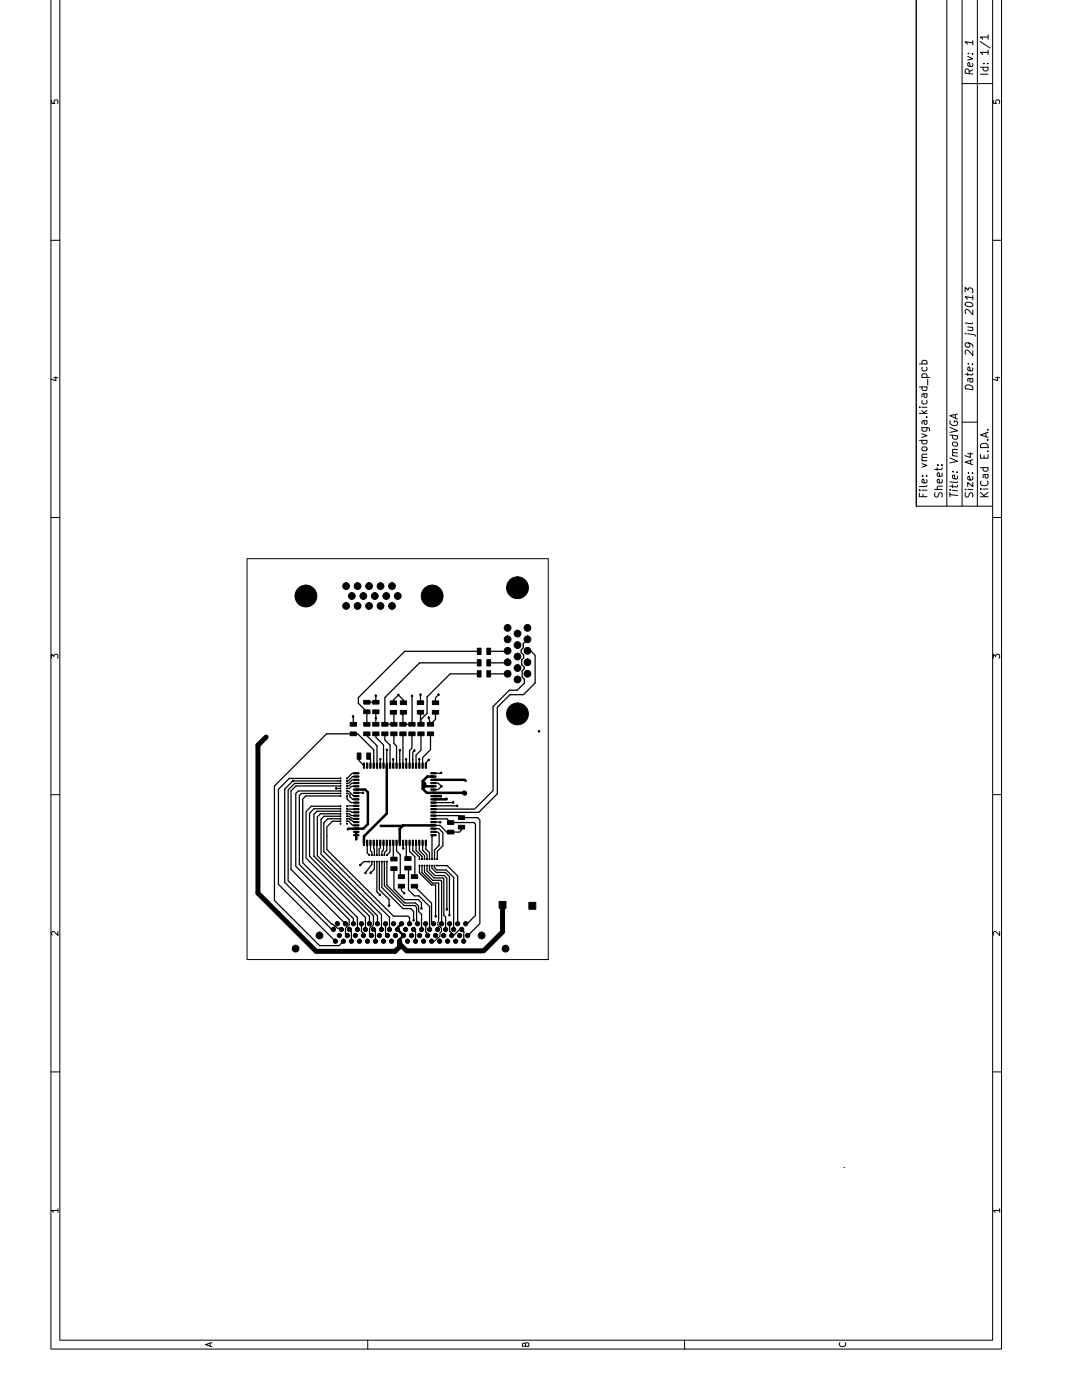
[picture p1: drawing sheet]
<svg xmlns="http://www.w3.org/2000/svg" width="216mm" height="279mm" viewBox="0 0 216 279" stroke-linecap="round" stroke-linejoin="round" font-family="sans-serif">
<g fill="none" stroke="#000" stroke-width=".2">
<path d="M10.2 -.1v269.3h189.6v-269.2M11.9 -.1v267.6h186.2v-267.5M182.8 0v101h15.3M188.9 0v101M192 0v101M195 0v101M10.3 20v.6l.6 .1-.1-.2v-.4l.2-.2 .4 .1 .2 .2-.2 .5M192 16.7h6.1M193.1 11.2l1 .5-1 .3M193.2 10.7h.1M193.4 14.7l-.1-.7-.2-.2h-.4l-.1 .2v.6l1.5 .2M194 10.8h.1"/>
<path d="M194 12.7l.1 .4-.2 .2-.7-.2v-.5l.3-.1 .1 .8M194.1 8.5l-1.5-.1 .4 .4M194.1 8.1v.9M194.1 13.9l-.7 .4M195.6 8.3l1.9 1.3M195.6 14.8h1.6M195.6 13.4h1.6M196.2 13.4l-.1 .5 .3 .2 .7-.1v-.6M196.2 12.7h.2M197 12.7h.2M197.2 10.4h-1.6l.5 .5M197.2 7.4h-1.6l.5 .4"/>
<path d="M197.2 7v.8M197.2 10v.9M198.2 20v.6l.6 .1-.1-.2v-.4l.2-.2 .5 .1 .1 .2-.1 .5M10.2 48h1.7M192.6 58.3v-1l.6 .6 .1-.4 .7 .1 .1 .2-.1 .7M194.1 59.4l-1.5-.2 .4 .5M194.1 59v.8M198.1 48h1.7M10.7 75.4h.9M11.1 75.2v.8l-.9-.3M183.4 77.2h1.6M183.4 72.6h1.6"/>
<path d="M184 75.3h1.5M184 79.9v.4l.2 .3 .7-.1v-.6M184 77.2v.4l.2 .3 .7-.1v-.6M184 73.3v.4l.2 .3 .7-.1v-.6M184 75.3v-.4l.2-.3 .7 .1v.6M184 72.6v-.4l.2-.3 .7 .2v.5M184.3 78.6l.1 .5 .2 .2 .4-.2-.1-.5M185 78.6l-1 .1v.5M185.1 75.7v1.1M192.6 66.6h.1M192.7 60.5a.8 .8 0 0 1 .9-.2 .8 .8 0 0 1 .4 .8 .8 .8 0 0 1-.9 .2 .8 .8 0 0 1-.4-.8zM192.7 77a.88 .88 0 0 1 1-.1 .88 .88 0 0 1 .4 .9l-1.5-.2z"/>
<path d="M193.1 66.6l1.3 .2 .2 .3M193.1 74.4v.6M193.1 65.2l1 .2M193.2 72.6h.1M193.2 68.4l.3 .4v.3l-.3 .2-.5-.2-.1-.4 .1-.2a1.12 1.12 0 0 1 1.4 .5v.3M193.5 75.5l.1 .7 .3 .1 .2-.2-.1-.5M194 72.7h.1M194 65.3l.1 .3-.1 .3h-.9M194 73.4v.6h-.7l-.2-.3 .1-.4h.3l.1 .7M194.1 74.5l-.2 .3-1.3-.1M194.1 75.6h-.9v.5M194.1 64.4l-.2 .2-1.3-.2"/>
<path d="M194.1 70v1l-1.1-1.1h-.3l-.1 .2 .1 .6M194.1 61.9v.9l-1.1-1.1-.3 .1-.1 .2 .1 .6M198.6 75.4h.9M199 75.2v.8l-.9-.3M183.4 81.3h.2M183.4 82.5h1.6M183.4 97.8h.2M183.4 98.4v.7h1.6M183.4 87.9h1.6M184 81.9l.5 .6M184 81.3h1M184 92.5l1 .4-1 .4"/>
<path d="M184 86.6l1 .3-1 .4M184 85.3h1.2l.3 .3-.1 .4M184 97.8h1M184 91.9h1M184 87.9v.4l.2 .3 .7-.1v-.6M184 85.3v.5l.2 .3 .7-.2v-.6M184 95h.2M184.1 89.3h.7l.2 .2-.1 .3-.2 .2-.6-.1-.1-.2zM184.2 98.6v.5M184.3 84l.1 .5 .2 .2 .4-.2-.1-.5M184.8 95h.2M184.8 83.2h.2"/>
<path d="M184.9 95.7l.1 .5-.2 .2-.8-.1v-.6l.3-.1 .2 .8M185 81.9l-.6 .5M185 90.6l-1 .1v.4l.2 .2M185 96.9l-.2 .2h-1.4M185 84h-1v.6M185 91.3l-1 .1v.3l.1 .2M186.5 97.7h1.5M186.6 98.3l-.1 .6 .3 .3 .3-.1 .3-.7h.5l.1 .2-.1 .6M187 93.3v.6M187.1 92.8h.1M187.9 92.8h.1M187.9 95.7l.1 .5-.2 .2-.7-.1v-.6l.3-.1 .1 .8"/>
<path d="M187.9 94.4l.1 .4-.2 .3-.7-.1v-.6l.3-.1 .1 .8M188 93.3l-.2 .4h-1.3M188 97l-.9 .1-.1 .4 .1 .2M189.5 91.4l1.6 .7-1.6 .3M189.5 85.3l1.6 .7-1.6 .3M189.5 86.8l1.6 .2M189.5 97.8h.2M189.5 98.3v.8M189.5 98.7l1.6 .2M189.6 84a.78 .78 0 0 0 .5 .9 .78 .78 0 0 0 1-.4l-.2-.4-.5-.1v.3M190 90.9l1.1 .2M190.1 96.7v.6"/>
<path d="M190.1 97.8l1 .1M190.1 86.9l-.1 .4 .3 .3h.7v-.6M190.1 94.1h.2M190.1 88.3l.2-.1 .6 .2 .2 .2-.1 .3-.2 .2-.6-.2-.2-.2zM190.6 82.7v.8M190.9 94.2h.2M191 95l.1 .4-.3 .2-.7-.2v-.5l.3-.1 .2 .8M191.1 89.7h-1a.38 .38 0 0 0 .2 .6M191.1 82.6l-1.6 .4 1.6 .7M191.1 90.4h-1l-.1 .3 .2 .2M191.1 96.9l-.3 .3-1.3-.2M191.1 96.1l-.3 .2-1.3-.1"/>
<path d="M192 84.3h3M192.6 97.7h.1M192.7 98.3l-.1 .6 .3 .3 .3-.1 .3-.7h.5l.1 .2-.1 .6M193.1 90.6h1M193.1 97.7h1M193.2 94.4h.1M193.6 90.3v1l-1.1-.4M193.7 91.9v.7M194 94.4h.1M194 95.1l.1 .5-.2 .2-.7-.1v-.6h.3l.1 .7M194.1 91.7l-1.5 .5 1.5 .5M194.1 96.3v.8l-1-.8v.8"/>
<path d="M195.6 97.6h.2M195.6 98.3l.9 .8M195.6 90.7v.7h1.6v-.7M195.6 99.1h1.6M195.6 93.3h1.6M195.8 96a.61 .61 0 0 0 0 .8 .61 .61 0 0 0 .7 .2 .57 .57 0 0 0 .6-.3 .57 .57 0 0 0-.1-.7M195.9 88.6a.8 .8 0 0 1 .9-.1 .8 .8 0 0 1 .4 .8h-1.6v-.3zM196.1 97.6h1.1M196.2 93.3l-.1 .5 .3 .2 .7-.1v-.6M196.4 90.9v.5M196.5 94.7l.1 .5 .2 .2 .4-.2-.1-.5M196.7 86.4v.8"/>
<path d="M197 90.1h.2M197 87.8h.2M197 85.8h.2M197.2 94.7l-1 .1v.6M197.2 86.3l-1.6 .5 1.6 .5M197.2 98.3l-.9 .6M10.2 103.3h1.7M49.3 111.5v80M49.3 111.5h60M109.4 111.5v80h-60.1M198.1 103.3h1.7M10.3 131.4v-.8l.5 .4 .1-.4h.5l.2 .2-.2 .6"/>
<path d="M198.2 131.4v-.8l.5 .4 .1-.4h.6l.1 .2-.1 .6M10.2 158.6h1.7M198.1 158.6h1.7M11.6 185.9v.8l-.9-.8-.4 .2 .1 .5M66.7 184.7l.2 .2M66.8 184.8h.1M66.9 184.9h.1M67 184.9l.3 .3M67.1 185.1h.1M67.9 185.3l.2 .2M68.9 185.3h.1M69.6 183.4l.1 .1"/>
<path d="M69.7 184.6l-.8 .7M72.8 183l.1 .1M74.2 184.9h.1M74.5 184.6l-.8 .7M74.6 182.8l-.1 .1M87.3 187.2l-.6 .7h-.6M87.3 187.2h.1M87.5 183.4l-.1 1.2 .3 .3M87.7 184.9h.1M87.7 184.9l.4 .3v.7l-.3 .3v.6l-.4 .4M89.2 181.5h.1M109.2 191.5h.1"/>
<path d="M199.5 185.9v.8l-.9-.8-.4 .2 .1 .5M10.2 213.9h1.7M198.1 213.9h1.7M168.4 233h.1M11.6 241.6h-1.3l.4 .3M11.6 241.2v.7M199.5 241.6h-1.3l.4 .3M199.5 241.2v.7M41.9 268v.7M42.3 267.9l-1.3 .5 1.3 .4M73.4 267.5v1.7M104.9 268.3l.2-.3 .4 .2v.5h-1.3l.2-.6h.4l.1 .6"/>
<path d="M136.6 267.5v1.7M167.6 268a.6 .6 0 0 0 .4 .8 .6 .6 0 0 0 .7-.6l-.1-.2"/>
</g>
<g fill="#000" stroke="#000" stroke-width=".2">
<path d="M72.6 139.8h1.2v.7h-1.2zM74.4 139.8h1.2v.7h-1.2zM77.9 139.9h1.2v.7h-1.2zM79.9 139.9h1.2v.7h-1.2zM83.3 139.9h1.2v.7h-1.2zM86.3 139.9h1.2v.7h-1.2zM95.2 129.4h.8v1.2h-.8zM95.2 131.7h.8v1.2h-.8zM95.2 133.9h.8v1.2h-.8zM97.1 129.4h.8v1.2h-.8zM97.1 131.7h.8v1.2h-.8zM97.1 133.9h.8v1.2h-.8z"/>
<path d="M67.9 157.7h.1v.2h-.1zM67.9 155.8h.1v.1h-.1zM67.9 156.2h.1v.2h-.1zM67.9 156.7h.1v.2h-.1zM67.9 155.2h.1v.3h-.1zM67.9 157.2h.1v.3h-.1zM67.9 158.8h.1v.2h-.1zM67.9 158.2h.1v.3h-.1zM69.2 158.2h.1v.3h-.1zM69.2 158.8h.1v.2h-.1zM69.2 157.2h.1v.3h-.1zM69.2 155.2h.1v.3h-.1z"/>
<path d="M69.2 156.7h.1v.2h-.1zM69.2 156.2h.1v.2h-.1zM69.2 155.8h.1v.1h-.1zM69.2 157.7h.1v.2h-.1zM70.6 154.2h1v.2h-1zM70.6 154.9h1v.2h-1zM70.6 155.5h1v.2h-1zM70.6 156.2h1v.2h-1zM70.6 156.8h1v.3h-1zM70.6 157.5h1v.2h-1zM70.6 158.1h1v.3h-1zM70.6 158.8h1v.2h-1z"/>
<path d="M70.6 159.4h1v.3h-1zM69.9 146.1h1.2v.7h-1.2zM69.9 144.2h1.2v.7h-1.2zM71.3 150.3h.7v1.2h-.7zM72.5 152.3h.2v1h-.2zM72.6 141.7h1.2v.7h-1.2zM72.6 144.2h1.2v.7h-1.2zM72.6 146.1h1.2v.7h-1.2zM73.2 152.3h.2v1h-.2zM73.2 150.3h.7v1.2h-.7zM73.8 152.3h.3v1h-.3zM74.4 141.7h1.2v.7h-1.2z"/>
<path d="M74.4 144.2h1.2v.7h-1.2zM74.4 146.1h1.2v.7h-1.2zM74.5 152.3h.2v1h-.2zM75.1 152.3h.3v1h-.3zM75.8 152.3h.2v1h-.2zM76.2 144.2h1.2v.7h-1.2zM76.2 146.1h1.2v.7h-1.2zM76.4 152.3h.3v1h-.3zM77.1 152.3h.2v1h-.2zM77.7 152.3h.3v1h-.3zM77.9 141.8h1.2v.7h-1.2zM78 144.2h1.2v.7h-1.2z"/>
<path d="M78 146.1h1.2v.7h-1.2zM78.4 152.3h.2v1h-.2zM79 152.3h.2v1h-.2zM79.6 152.3h.3v1h-.3zM79.8 144.2h1.2v.7h-1.2zM79.8 146.1h1.2v.7h-1.2zM79.9 141.8h1.2v.7h-1.2zM80.3 152.3h.2v1h-.2zM80.9 152.3h.3v1h-.3zM81.6 144.2h1.2v.7h-1.2zM81.6 146.1h1.2v.7h-1.2zM81.6 152.3h.2v1h-.2z"/>
<path d="M82.2 152.3h.3v1h-.3zM82.9 152.3h.2v1h-.2zM83.3 141.8h1.2v.7h-1.2zM83.4 144.2h1.2v.7h-1.2zM83.4 146.1h1.2v.7h-1.2zM83.5 152.3h.3v1h-.3zM84.2 152.3h.2v1h-.2zM84.9 152.3h.2v1h-.2zM85.3 144.2h1.2v.7h-1.2zM85.3 146.1h1.2v.7h-1.2zM86 159.4h1v.3h-1zM86 158.8h1v.2h-1z"/>
<path d="M86 158.1h1v.3h-1zM86 157.5h1v.2h-1zM86 156.8h1v.3h-1zM86 156.2h1v.2h-1zM86 155.5h1v.2h-1zM86 154.9h1v.2h-1zM86 154.2h1v.2h-1zM86.3 141.8h1.2v.7h-1.2zM67.9 163.3h.1v.2h-.1zM67.9 161.3h.1v.2h-.1zM67.9 161.8h.1v.2h-.1zM67.9 162.3h.1v.2h-.1z"/>
<path d="M67.9 160.8h.1v.2h-.1zM67.9 162.8h.1v.2h-.1zM67.9 164.3h.1v.2h-.1zM67.9 163.8h.1v.2h-.1zM69.2 163.8h.1v.2h-.1zM69.2 164.3h.1v.2h-.1zM69.2 162.8h.1v.2h-.1zM69.2 160.8h.1v.2h-.1zM69.2 162.3h.1v.2h-.1zM69.2 161.8h.1v.2h-.1zM69.2 161.3h.1v.2h-.1zM69.2 163.3h.1v.2h-.1z"/>
<path d="M70.6 160.1h1v.2h-1zM70.6 160.7h1v.2h-1zM70.6 161.3h1v.3h-1zM70.6 162h1v.2h-1zM70.6 162.6h1v.3h-1zM70.6 163.3h1v.2h-1zM70.6 163.9h1v.3h-1zM70.6 164.6h1v.2h-1zM70.6 165.2h1v.3h-1zM70.6 165.9h1v.2h-1zM70.6 166.6h1v.2h-1zM72.5 167.7h.2v1h-.2z"/>
<path d="M73.2 167.7h.2v1h-.2zM73.6 170.6h.2v.1h-.2zM73.6 171.9h.2v.1h-.2zM73.8 167.7h.3v1h-.3zM74.1 171.9h.2v.1h-.2zM74.1 170.6h.2v.1h-.2zM74.5 167.7h.2v1h-.2zM74.6 170.6h.2v.1h-.2zM74.6 171.9h.2v.1h-.2zM75.1 170.6h.2v.1h-.2zM75.1 171.9h.2v.1h-.2zM75.1 167.7h.3v1h-.3z"/>
<path d="M75.6 170.6h.2v.1h-.2zM75.6 171.9h.2v.1h-.2zM75.8 167.7h.2v1h-.2zM76.1 171.9h.2v.1h-.2zM76.1 170.6h.2v.1h-.2zM76.4 167.7h.3v1h-.3zM76.6 170.6h.2v.1h-.2zM76.6 171.9h.2v.1h-.2zM77.1 167.7h.2v1h-.2zM77.1 170.6h.2v.1h-.2zM77.1 171.9h.2v.1h-.2zM77.7 167.7h.3v1h-.3z"/>
<path d="M78 171.1h1.2v.7h-1.2zM78 173h1.2v.7h-1.2zM78.4 167.7h.2v1h-.2zM79 167.7h.2v1h-.2zM79.5 174.6h1.2v.7h-1.2zM79.5 176.5h1.2v.7h-1.2zM79.6 167.7h.3v1h-.3zM80.3 167.7h.2v1h-.2zM80.8 171h1.2v.7h-1.2zM80.8 172.9h1.2v.7h-1.2zM80.9 167.7h.3v1h-.3zM81.6 167.7h.2v1h-.2z"/>
<path d="M82.1 174.6h1.2v.7h-1.2zM82.1 176.5h1.2v.7h-1.2zM82.2 167.7h.3v1h-.3zM82.9 167.7h.2v1h-.2zM83.5 167.7h.3v1h-.3zM83.6 172.7h.2v.1h-.2zM83.6 171.4h.2v.1h-.2zM84.2 167.7h.2v1h-.2zM84.1 172.7h.2v.1h-.2zM84.1 171.4h.2v.1h-.2zM84.6 171.4h.2v.1h-.2zM84.6 172.7h.2v.1h-.2z"/>
<path d="M84.9 167.7h.2v1h-.2zM85.1 172.7h.2v.1h-.2zM85.1 171.4h.2v.1h-.2zM85.6 172.7h.2v.1h-.2zM85.6 171.4h.2v.1h-.2zM86 166.6h1v.2h-1zM86 165.9h1v.2h-1zM86 165.2h1v.3h-1zM86 164.6h1v.2h-1zM86 163.9h1v.3h-1zM86 163.3h1v.2h-1zM86 162.6h1v.3h-1z"/>
<path d="M86 162h1v.2h-1zM86 161.3h1v.3h-1zM86 160.7h1v.2h-1zM86 160.1h1v.2h-1zM86.1 172.7h.2v.1h-.2zM86.1 171.4h.2v.1h-.2zM86.6 171.4h.2v.1h-.2zM86.6 172.7h.2v.1h-.2zM87.1 172.7h.2v.1h-.2zM87.1 171.4h.2v.1h-.2zM89.3 163.8h1.3v.7h-1.3zM89.3 165.7h1.3v.7h-1.3z"/>
<path d="M91.5 162.8h1.2v.7h-1.2zM91.5 164.7h1.2v.8h-1.2zM99.6 179.9h1.4v1.4h-1.4zM105.5 180.1h1.4v1.4h-1.4z"/>
<circle cx="61" cy="119" r="2.18"/>
<circle cx="69.1" cy="117" r=".67"/>
<circle cx="70.2" cy="119" r=".67"/>
<circle cx="71.3" cy="117" r=".67"/>
<circle cx="72.5" cy="119" r=".67"/>
<circle cx="73.6" cy="117" r=".67"/>
<circle cx="74.8" cy="119" r=".67"/>
<circle cx="75.9" cy="117" r=".67"/>
<circle cx="77.1" cy="119" r=".67"/>
<circle cx="78.2" cy="117" r=".67"/>
<circle cx="79.4" cy="119" r=".67"/>
<circle cx="86.2" cy="119" r="2.18"/>
<circle cx="103.3" cy="117.3" r="2.18"/>
<circle cx="69.1" cy="120.9" r=".67"/>
<circle cx="71.3" cy="120.9" r=".67"/>
<circle cx="73.6" cy="120.9" r=".67"/>
<circle cx="75" cy="138.9" r=".15"/>
<circle cx="75.9" cy="120.9" r=".67"/>
<circle cx="78.2" cy="120.9" r=".67"/>
<circle cx="79.5" cy="138.7" r=".15"/>
<circle cx="82.2" cy="138.9" r=".15"/>
<circle cx="83.9" cy="138.7" r=".15"/>
<circle cx="87.5" cy="138.7" r=".15"/>
<circle cx="101.3" cy="125.3" r=".67"/>
<circle cx="101.3" cy="127.6" r=".67"/>
<circle cx="101.3" cy="132.2" r=".67"/>
<circle cx="101.3" cy="129.9" r=".67"/>
<circle cx="101.3" cy="134.5" r=".67"/>
<circle cx="103.3" cy="128.7" r=".67"/>
<circle cx="103.3" cy="135.6" r=".67"/>
<circle cx="103.3" cy="133.3" r=".67"/>
<circle cx="103.3" cy="126.4" r=".67"/>
<circle cx="103.3" cy="131" r=".67"/>
<circle cx="105.2" cy="134.5" r=".67"/>
<circle cx="105.2" cy="127.6" r=".67"/>
<circle cx="105.2" cy="129.9" r=".67"/>
<circle cx="105.2" cy="125.3" r=".67"/>
<circle cx="105.2" cy="132.2" r=".67"/>
<circle cx="53.1" cy="147.1" r=".15"/>
<circle cx="58.5" cy="155.9" r=".15"/>
<circle cx="67.1" cy="157.4" r=".15"/>
<circle cx="70.4" cy="143" r=".15"/>
<circle cx="72.4" cy="158.2" r=".15"/>
<circle cx="75" cy="143.3" r=".15"/>
<circle cx="75.9" cy="151.5" r=".15"/>
<circle cx="77.2" cy="149.7" r=".15"/>
<circle cx="78.4" cy="151.6" r=".15"/>
<circle cx="79.8" cy="149.7" r=".15"/>
<circle cx="81" cy="151.6" r=".15"/>
<circle cx="82.7" cy="149.8" r=".15"/>
<circle cx="83.7" cy="151.5" r=".15"/>
<circle cx="85.6" cy="151.7" r=".15"/>
<circle cx="85.6" cy="143.2" r=".15"/>
<circle cx="87.9" cy="158.9" r=".15"/>
<circle cx="88" cy="154.3" r=".15"/>
<circle cx="88.1" cy="156.9" r=".15"/>
<circle cx="89.1" cy="159.4" r=".15"/>
<circle cx="92.7" cy="158.3" r=".15"/>
<circle cx="92.9" cy="155.8" r=".15"/>
<circle cx="103.3" cy="142.5" r="2.18"/>
<circle cx="107.6" cy="146" r=".15"/>
<circle cx="69.4" cy="165.5" r=".15"/>
<circle cx="71.1" cy="167.5" r=".15"/>
<circle cx="71.9" cy="172.6" r=".15"/>
<circle cx="72.9" cy="174.2" r=".15"/>
<circle cx="74" cy="174.2" r=".15"/>
<circle cx="75.8" cy="178.6" r=".15"/>
<circle cx="76" cy="164.8" r=".15"/>
<circle cx="80.5" cy="169.3" r=".15"/>
<circle cx="80.7" cy="178.3" r=".15"/>
<circle cx="87.8" cy="164.1" r=".15"/>
<circle cx="90.4" cy="160.1" r=".15"/>
<circle cx="91.2" cy="160.8" r=".15"/>
<circle cx="55.5" cy="182.3" r=".15"/>
<circle cx="59" cy="189.3" r=".67"/>
<circle cx="63.7" cy="186.7" r=".67"/>
<circle cx="66.5" cy="185.5" r=".43"/>
<circle cx="66.9" cy="187.8" r=".43"/>
<circle cx="67.3" cy="184.4" r=".43"/>
<circle cx="67.7" cy="186.7" r=".43"/>
<circle cx="68.1" cy="185.5" r=".43"/>
<circle cx="68.5" cy="187.8" r=".43"/>
<circle cx="68.9" cy="184.4" r=".43"/>
<circle cx="69.3" cy="186.7" r=".43"/>
<circle cx="69.7" cy="185.5" r=".43"/>
<circle cx="70.1" cy="187.8" r=".43"/>
<circle cx="70.5" cy="184.4" r=".43"/>
<circle cx="70.9" cy="186.7" r=".43"/>
<circle cx="71.3" cy="185.5" r=".43"/>
<circle cx="71.7" cy="187.8" r=".43"/>
<circle cx="72.1" cy="184.4" r=".43"/>
<circle cx="72.5" cy="186.7" r=".43"/>
<circle cx="72.9" cy="185.5" r=".43"/>
<circle cx="73.3" cy="187.8" r=".43"/>
<circle cx="73.7" cy="184.4" r=".43"/>
<circle cx="74.1" cy="186.7" r=".43"/>
<circle cx="74.5" cy="185.5" r=".43"/>
<circle cx="74.9" cy="187.8" r=".43"/>
<circle cx="75.3" cy="184.4" r=".43"/>
<circle cx="75.7" cy="186.7" r=".43"/>
<circle cx="76.1" cy="185.5" r=".43"/>
<circle cx="76.5" cy="187.8" r=".43"/>
<circle cx="76.9" cy="184.4" r=".43"/>
<circle cx="77.3" cy="186.7" r=".43"/>
<circle cx="77.6" cy="180.8" r=".15"/>
<circle cx="77.7" cy="185.5" r=".43"/>
<circle cx="78.1" cy="187.8" r=".43"/>
<circle cx="78.5" cy="184.4" r=".43"/>
<circle cx="78.9" cy="186.7" r=".43"/>
<circle cx="79.3" cy="185.5" r=".43"/>
<circle cx="79.7" cy="187.8" r=".43"/>
<circle cx="80.1" cy="184.4" r=".43"/>
<circle cx="80.5" cy="186.7" r=".43"/>
<circle cx="80.9" cy="185.5" r=".43"/>
<circle cx="81.3" cy="187.8" r=".43"/>
<circle cx="81.7" cy="184.4" r=".43"/>
<circle cx="82.1" cy="186.7" r=".43"/>
<circle cx="82.5" cy="185.5" r=".43"/>
<circle cx="82.5" cy="183.7" r=".15"/>
<circle cx="82.9" cy="187.8" r=".43"/>
<circle cx="83.3" cy="184.4" r=".43"/>
<circle cx="83.7" cy="186.7" r=".43"/>
<circle cx="84.1" cy="181.3" r=".15"/>
<circle cx="84.1" cy="185.5" r=".43"/>
<circle cx="84.5" cy="187.8" r=".43"/>
<circle cx="84.9" cy="184.4" r=".43"/>
<circle cx="85.3" cy="186.7" r=".43"/>
<circle cx="85.7" cy="185.5" r=".43"/>
<circle cx="86.1" cy="187.8" r=".43"/>
<circle cx="86.5" cy="184.4" r=".43"/>
<circle cx="86.9" cy="186.7" r=".43"/>
<circle cx="86.9" cy="182.9" r=".15"/>
<circle cx="87.3" cy="185.5" r=".43"/>
<circle cx="87.7" cy="187.8" r=".43"/>
<circle cx="88.1" cy="184.4" r=".43"/>
<circle cx="88.5" cy="186.7" r=".43"/>
<circle cx="88.9" cy="185.5" r=".43"/>
<circle cx="89.2" cy="181.5" r=".15"/>
<circle cx="89.3" cy="187.8" r=".43"/>
<circle cx="89.7" cy="182.6" r=".15"/>
<circle cx="89.7" cy="184.4" r=".43"/>
<circle cx="90.1" cy="186.7" r=".43"/>
<circle cx="90.5" cy="185.5" r=".43"/>
<circle cx="90.9" cy="187.8" r=".43"/>
<circle cx="91.3" cy="184.4" r=".43"/>
<circle cx="91.7" cy="186.7" r=".43"/>
<circle cx="92.1" cy="185.5" r=".43"/>
<circle cx="92.5" cy="187.8" r=".43"/>
<circle cx="92.9" cy="184.4" r=".43"/>
<circle cx="93.3" cy="186.7" r=".43"/>
<circle cx="96.1" cy="186.7" r=".67"/>
<circle cx="100.9" cy="189.3" r=".67"/>
</g>
<g fill="none" stroke="#000" stroke-width=".25">
<path d="M75 138.9v1.2h-1.8M82.2 138.9v5.6h-1.8l.1-2.3M83.9 138.7v1.5M87.5 138.7l-.6 .6v.9M95.6 134.5h-5.8l-4.6 4.6v3.3l-1.2 1.2v.9l-.1-2.4M95.6 130h-14.8l-9.3 9.2v1.2l1.7 1.7v2.4M95.6 132.3h-11.9l-6.9 6.9v5.3h1.8l-.1-2.3M101.3 129.9l-3.8 .1M101.3 132.2l-.1 .1h-3.7M101.3 134.5h-3.8M105.2 127.6l-.8 .8v.9l-.4 .4v.5l.5 .5v.6l-.4 .4v.9l.5 .5v.4l-.4 .4v1.2l.4 .5v.7l-1.4 1.4h-1.6l-3.2 3.3v16.8l-3.7 3.7h-8.2M105.2 129.9h.7l.9 .9v5.5l-2.4 2.3h-2.6l-2.6 2.6v17.2l-3.7 3.7h-9"/>
<path d="M67.1 157.3h.8M67.4 155.9h.5M67.4 155.9h-9l-1.6 1.6v18.6l9.4 9.4h.3M67.9 155.3h-10.2l-2.1 2.2v19l11.3 11.3M67.9 156.3h-9.1l-1.3 1.4v18l8.6 8.7 .6 .3M67.9 157.9h-8.4l-.5 .5v14.5l10.6 10.5M68 158.9h-7l-.6 .6v12.7l10.9 10.9v2.4M68 158.3h-7.8l-.5 .5v13.7l10.8 10.8v1.1M68 156.8h-8.9l-1 1.1v15.6l10.8 10.8M69.3 158.4h.2l.3 .3v.3l.6 .5h.7M69.3 158.9v.6l.7 .7h1.1M69.3 157.9h.2l1.1 1h.5"/>
<path d="M70.4 143l.1 1.5M71.1 158.2h1.3M71.1 154.3h-.8l-1 1M71.1 155h-.7l-.9 .9h-.2M71.1 155.6h-.8l-.7 .8h-.3M71.1 156.3h-.9l-.6 .5h-.3M71.1 156.9h-.9l-.5 .4h-.4M71.6 150.9v.9l1 1M73.2 146.5v.3l2 2v4M73.6 150.9l.3 .4v1.5M74.6 152.8v-3.1l-3.2-3.2h-6.2l-10.4 10.4v22.8l9 9h3.9l.8-.9M75 146.5v.7l1.5 1.5v4.1"/>
<path d="M75 142.1v2.4M75.9 151.5v1.3M76.8 146.5v1.2l1 1v4.1M77.2 149.7v3.1M78.4 151.6l.1 1.2M78.6 146.5v1.9l.5 .5v3.9M79.8 149.7v3.1M80.4 146.5v6.3M80.5 140.2v-.5l-1-1-1 1v.5M81 151.6l.1 1.2M82.2 146.5v2.8l-.5 .5v3M82.4 151.6v1.2"/>
<path d="M82.7 149.8l-.3 .3v1.6M83.7 151.5v1.3M84 146.5v3.2l-1 1v2.1M85.6 151.7l-.6 .5v.6M85.9 146.5v3.1l-1.6 1.6v1.6M86.5 156.3h.9l.7 .6-.7 .7h-.9M86.9 142.2v1.3l-1 1-.3-1.3M88 154.2l-1.5 .1M92.7 155.6l.2 .2M67.9 161.4h-5.2l-.9 .9v8.6l11.9 12v1.5M68 160.9h-5.9l-1 1v9.3l11.7 11.8M68 163.9h-1.6l-1.2 1.1v4.5l13.3 13.3h2.9l.3 .4v1.2"/>
<path d="M68 163.4h-2.6l-.8 .8v5.7l13.1 13.1v2.5M68 162.9h-3.3l-.6 .6v7l12 12v3M68 162.4h-4.1l-.6 .6v7.8l12 12v1.6M68 161.9h-4.8l-.6 .6v8.3l11.9 11.9v1.9M69.3 163.4h.4l.9 .7h.5M69.3 161.4l1.8 .1M69.3 161.9h.6l.3 .2h.9M69.3 162.4h.4l.4 .4h1M69.3 163.9h.2l.9 .8h.7M69.3 162.9h.4l.4 .4 .4 .1h.6M69.5 165.4l-.1 .1M71.1 160.8l-1.8 .1"/>
<path d="M72.9 174.2h.1M73.3 168.2v2l.4 .5M73.7 171.9h-1.1l-.7 .7M73.9 168.2v1.6l.3 .3v.6M74.2 171.9v.6l-1.3 1.7M74.6 168.2l.1 2.5M74.7 171.9v1.6l-.8 .7M75.2 171.9v6.1l.6 .6M75.2 168.2v2.5M75.7 171.9v5.7l1.9 1.9v1.2M75.9 168.2v1l-.3 .2v1.1M75.9 164.8h.2"/>
<path d="M76.2 171.9v5.2l4.2 4.2h1.6l.5 .6v1.8M76.5 168.2v1.4l-.3 .4v.7M76.7 171.9v4.9l3.9 3.9h2.2l.3 .4v3.1l.2 .1M77.2 168.2v1.5l-.5 .5v.5M77.2 171.9v4.7l3.6 3.6h2.1l.6 .6v1.1l.6 .6v3M77.8 168.2v1.8l-.6 .7M78.5 168.2v3.1l.1 .1M78.6 173.4v4l2.1 2.1h2.8l.6 .7v1.1M79.1 168.2v1.6l.8 .8v4.1l.2 .2M80.1 176.9v.8l.5 .6M80.4 168.2l.1 1.1M81.1 168.2v2.8l.3 .3"/>
<path d="M81.4 173.3l.1 .1v4.2l1.2 1.2h.9l2.1 2.1v4.6M81.7 168.2v1.7l1.1 1.1-.1 3.9M82.4 168.2v1.5l1.3 1.4v.4M82.7 176.9l3.4 3.4v3.6l.4 .4M83 168.2v1.5l1.2 1.2v.6M83.7 168.2v1.5l1 1.1v.7M83.7 172.7v1.5l2.4 2.4h.8M84.2 172.7v1.5l2.1 2 1.2 .1v7.1M84.3 168.2v1.5l.9 .8v1M84.7 172.7v1.4l1.6 1.6h1.6l.2 .2v8.5M85 168.2v1.2l.7 .8v1.3M85.2 172.7v1.1l1.4 1.4h1.8l.2 .2v7.2l.3 .4v2.5"/>
<path d="M85.7 172.7v.9l1.1 1.1h1.8l.6 .5v6.3M86.2 172.7v.6l.8 .8h1.9l.8 .8v7.7M86.5 162.8h5.2l.4 .4h3.2l.4 .4v20.7l-2.4 2.4M86.5 164.1h1.3M86.5 164.7h1.3l1.3 1.4h2.6l.4-.5v-.5M86.5 160.8h4.7M86.5 163.4h2.7l.7 .8h4.7l.3 .3v18.2l-1.7 1.7h-.3M86.5 166h.8l.3 .3v2.4l-.9 .9v1.9M86.5 165.4h1.1l.8 .8v2.6l-1.1 1.1-.1 1.6M86.5 166.7l-.3 .3v4.5M86.7 172.7v.5l.5 .4h1.8l1.5 1.5v10.4M86.9 176.6v6.3"/>
<path d="M87.2 172.7h2l2.1 2.1v9.6M90.4 160.2h-3.9M91.2 160.8h.1M65.1 184.4h.1M67.3 185.2h.6M68.9 185.3v1l.4 .4M69.7 183.5v1.1M69.7 185.5l.4 .4v1.9M72.1 184.3v1.6l.4 .4v.4M72.9 183.1v2.4M73.7 185.3v1l.4 .4M74.5 185.5l.4 .5v1.8"/>
<path d="M76.9 184.3v.1M76.9 184.4v1.9l.4 .4M82.5 185.5l.4 .4v1.9M84.9 184.3l.1 1.7 .3 .4v.3M89.7 184.3v1.5l.4 .4v.5h.4l1.2-1.2h.4l.4 .4v1.9"/>
</g>
<g fill="none" stroke="#000" stroke-width=".5">
<path d="M71.1 157.6h1.8l.5 .5v6.4l-.9 .9h-3M77.2 152.8v9.6l-4.6 4.5v1.3M84.4 155.9l.5 .5v.5M84.4 157.4l.7 .8h7.5M84.4 155.9v1.5M86.5 158.9h1.4M86.5 155.6h6.2M86.5 155h-1.2l-.9 .9M86.5 156.9h-1.6l-.5 .5M89.1 159.4l-2.6 .1M71.1 166v1.5M76.1 164.8h4.3"/>
<path d="M86.5 164.7h-6l-.8 .8 .1 2.7M80.1 184.4l-.8 .8v.3l1.2 1.2-.8 .8v.3"/>
</g>
<path d="M53.1 147.1l-1.6 1.6v29.5l11.6 11.7h15.7l.9-.9v-1.2v.6l1.4 1.4h15.4l3.8-3.8v-5.4M92.6 158.2l.1 .1" fill="none" stroke="#000" stroke-width="1"/>
</svg>
